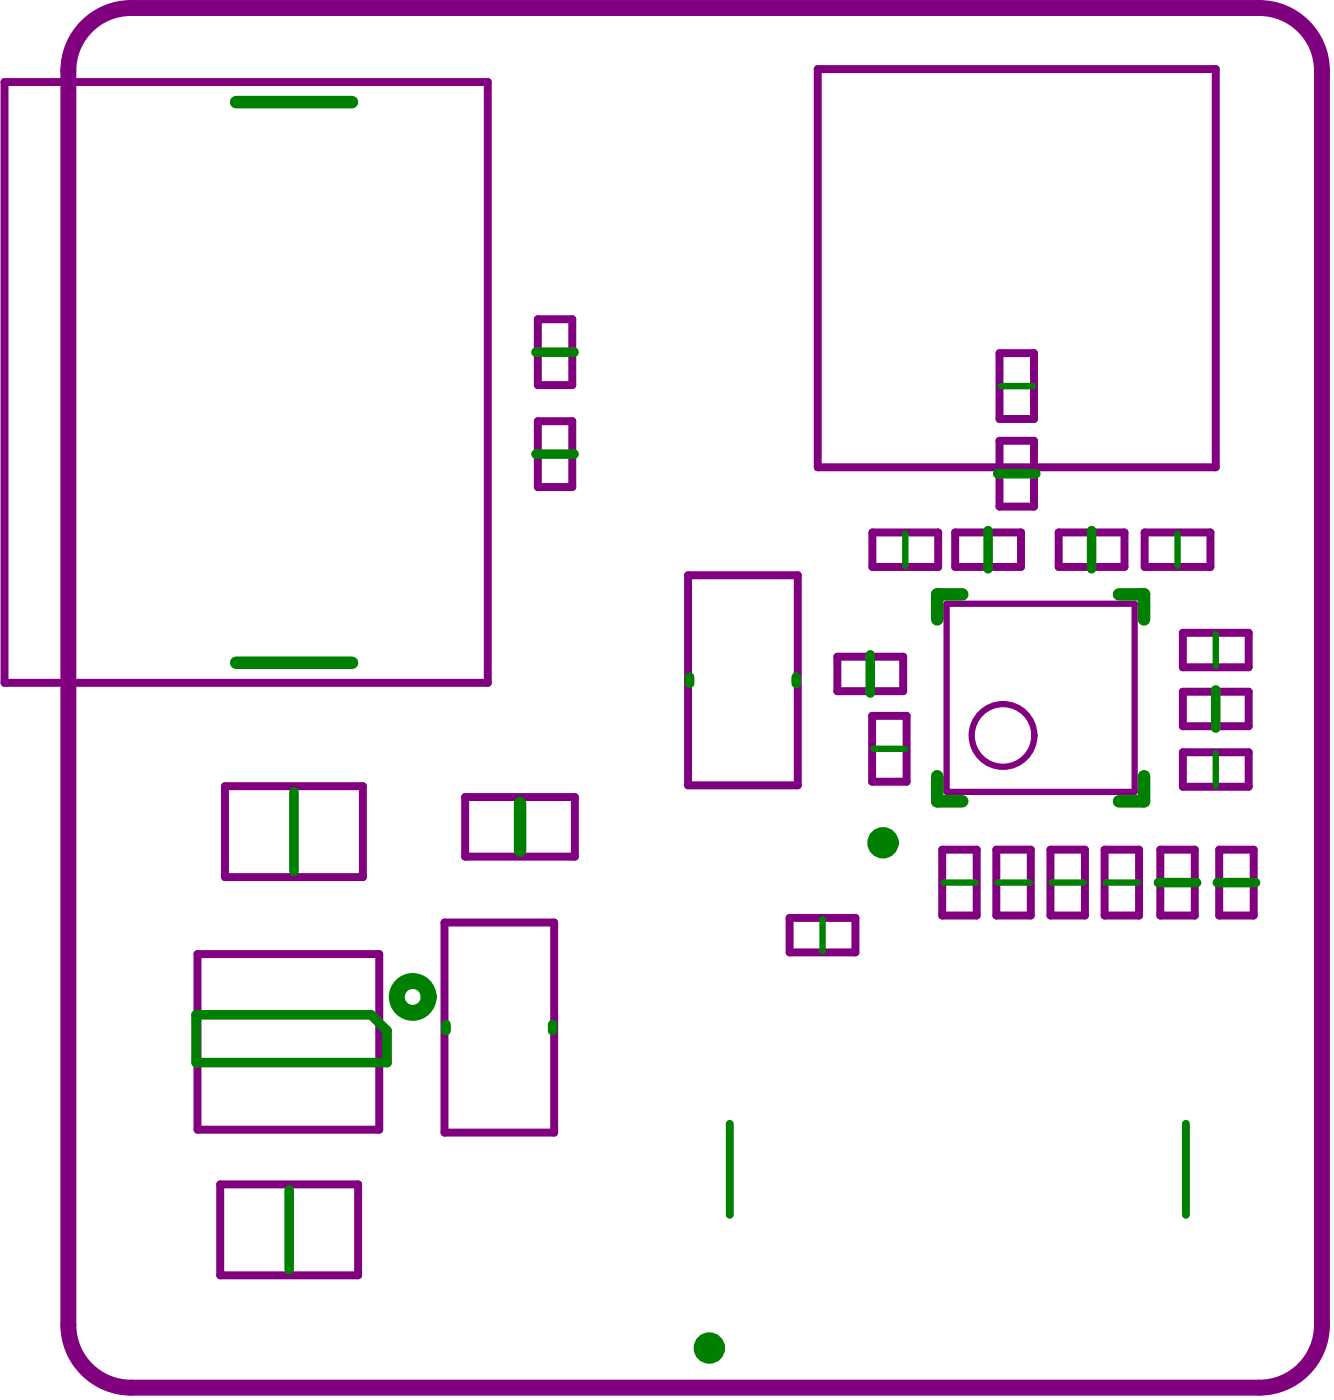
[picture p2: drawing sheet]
<svg xmlns="http://www.w3.org/2000/svg" width="71mm" height="74mm" viewBox="0 0 71 74" stroke-linecap="round" stroke-linejoin="round" font-family="sans-serif">
<g fill="none" stroke="#800080" stroke-width=".42">
<path d="M.2 4.3h25.6v31.8h-25.6zM28.4 16.9h1.9v3.5h-1.9zM43.2 3.7h21.1v21h-21.1zM52.9 18.7h1.8v3.5h-1.8zM28.4 22.3h1.9v3.5h-1.9zM36.4 30.4h5.8v11.2h-5.8zM44.3 34.8h3.5v1.8h-3.5zM46.1 37.9h1.9v3.5h-1.9zM46.1 28.2h3.5v1.8h-3.5zM50.5 28.2h3.5v1.8h-3.5zM52.9 23.3h1.8v3.5h-1.8zM56 28.2h3.5v1.8h-3.5z"/>
<path d="M60.5 28.2h3.5v1.8h-3.5zM62.6 33.5h3.4v1.8h-3.4zM62.6 36.6h3.4v1.8h-3.4zM62.6 39.8h3.4v1.8h-3.4zM10.4 50.5h9.7v9.3h-9.7zM11.9 41.6h7.3v4.8h-7.3zM23.5 48.8h5.8v11.1h-5.8zM24.6 42.2h5.8v3.1h-5.8zM41.8 48.6h3.4v1.8h-3.4zM49.8 45h1.9v3.4h-1.9zM52.7 45h1.8v3.4h-1.8zM55.6 45h1.8v3.4h-1.8z"/>
<path d="M58.4 45h1.8v3.4h-1.8zM61.4 45h1.8v3.4h-1.8zM64.5 45h1.8v3.4h-1.8zM11.6 62.7h7.3v4.8h-7.3z"/>
</g>
<g fill="none" stroke="#800080" stroke-width=".33">
<path d="M50.1 31.9h9.9v10h-9.9z"/>
<circle cx="53" cy="38.9" r="1.66"/>
</g>
<path d="M4.6 1.4a3.3 3.3 0 0 1 2.3-1h59.7a3.3 3.3 0 0 1 3.3 3.3v66.4a3.3 3.3 0 0 1-3.3 3.3h-59.7a3.3 3.3 0 0 1-3.3-3.3v-66.4a3.3 3.3 0 0 1 1-2.3z" fill="none" stroke="#800080" stroke-width=".84"/>
<g fill="none" stroke="#008000" stroke-width=".51">
<path d="M28.3 18.6h2.1M28.3 24h2.1M36.5 35.8v.4M42.1 35.8v.4M46 34.7v2M52.3 28.1v2M52.8 25.1h2M57.7 28.1v2M64.3 36.5v2M10.4 53.7h9.2l.9 .8v1.7h-10.1zM15.5 41.9v4.2M23.6 54.2v.3"/>
<path d="M29.2 54.2v.3M61.3 46.7h2M64.4 46.7h2M15.3 63v4.2"/>
</g>
<path d="M12.5 5.4h6.1M12.5 35.1h6.1M50.9 31.5h-1.3v1.3M59.2 31.5h1.3v1.3M27.5 42.5v2.5M49.6 41.1v1.3h1.3M60.5 41.1v1.3h-1.3" fill="none" stroke="#008000" stroke-width=".66"/>
<path d="M46.2 39.6h1.7M47.9 28.2v1.7M52.9 20.4h1.7M62.3 28.2v1.7M64.3 33.6v1.6M64.3 39.9v1.7M43.5 48.6v1.7M49.9 46.7h1.7M52.8 46.7h1.6M55.6 46.7h1.7M58.5 46.7h1.7" fill="none" stroke="#008000" stroke-width=".34"/>
<path d="M38.6 59.5v4.8M62.7 59.5v4.8" fill="none" stroke="#008000" stroke-width=".42"/>
<g fill="none" stroke="#008000" stroke-width=".83">
<circle cx="46.7" cy="44.6" r=".41"/>
<circle cx="37.5" cy="71.3" r=".41"/>
</g>
<circle cx="21.8" cy="52.8" r=".84" fill="none" stroke="#008000" stroke-width=".84"/>
</svg>
